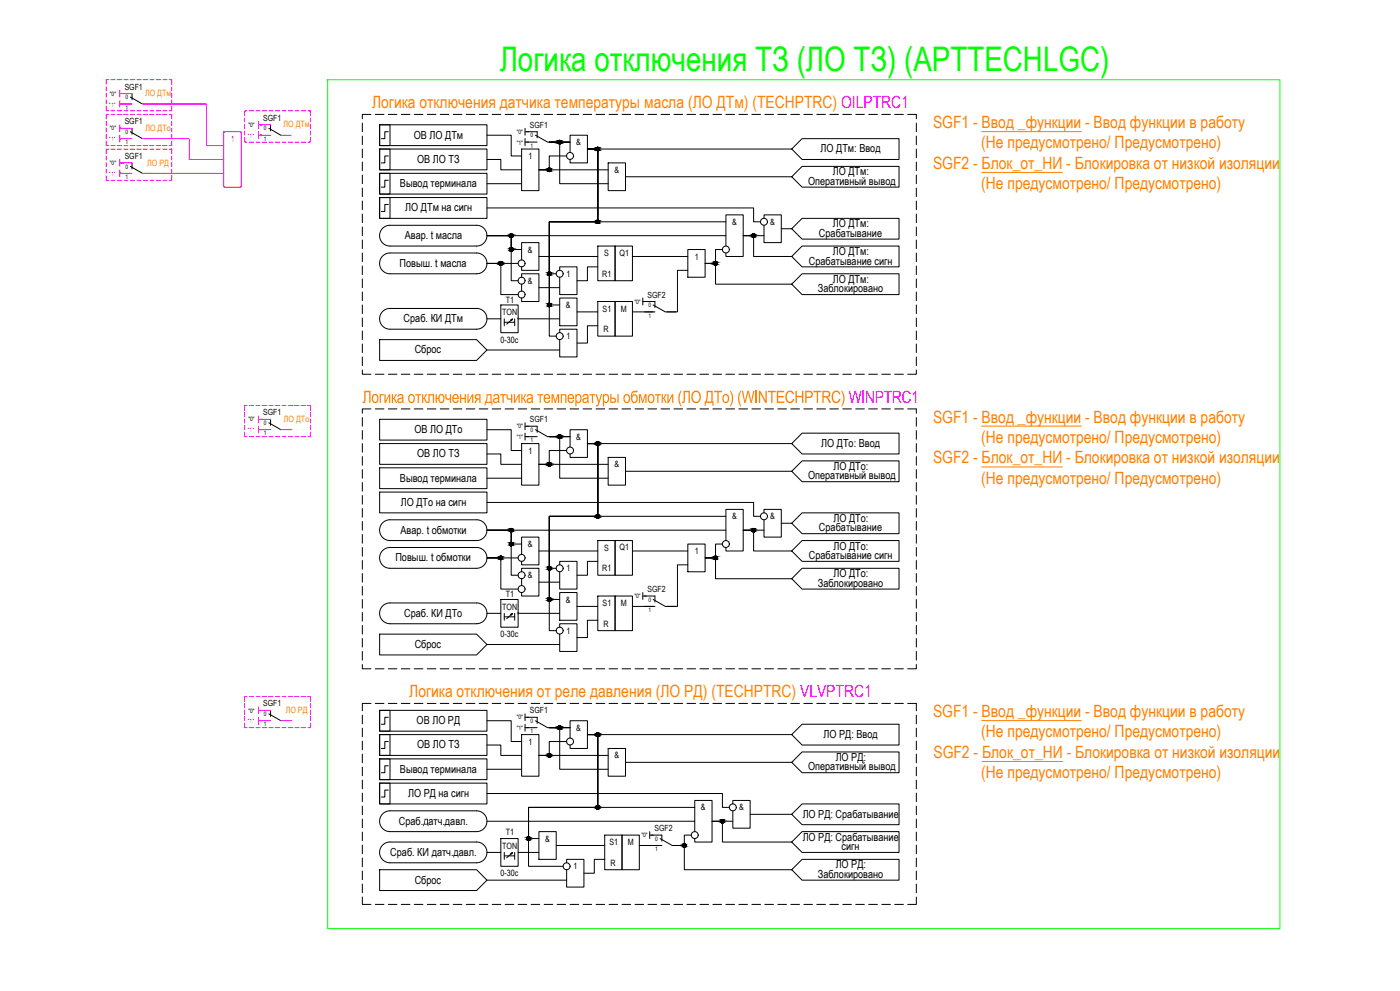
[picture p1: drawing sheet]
<svg xmlns="http://www.w3.org/2000/svg" width="1189mm" height="841mm" viewBox="0 0 1189 841" stroke-linecap="round" stroke-linejoin="round" font-family="sans-serif">
<defs><g id="words">
<text font-size="28.8" fill="#0f0" x="424" y="60">Логика отключения ТЗ (ЛО ТЗ) (APTTECHLGC)</text>
<g font-size="14.4" fill="#ff7f00">
<text x="316" y="92">Логика отключения датчика температуры масла (ЛО ДТм) (TECHPTRC) OILPTRC1</text>
<text x="792" y="109">SGF1 - Ввод _функции - Ввод функции в работу</text>
<text x="833" y="126">(Не предусмотрено/ Предусмотрено)</text>
<text x="792" y="143">SGF2 - Блок_от_НИ - Блокировка от низкой изоляции</text>
<text x="833" y="161">(Не предусмотрено/ Предусмотрено)</text>
<text x="308" y="342">Логика отключения датчика температуры обмотки</text>
<text x="575" y="342">(ЛО ДТо ) (WINTECHPTRC)</text>
<text x="792" y="359">SGF1 - Ввод _функции - Ввод функции в работу</text>
<text x="833" y="376">(Не предусмотрено/ Предусмотрено)</text>
<text x="792" y="393">SGF2 - Блок_от_НИ - Блокировка от низкой изоляции</text>
<text x="833" y="411">(Не предусмотрено/ Предусмотрено)</text>
<text x="348" y="592">Логика отключения от реле давления (ЛО РД) (TECHPTRC) VLVPTRC1</text>
<text x="792" y="609">SGF1 - Ввод _функции - Ввод функции в работу</text>
<text x="833" y="626">(Не предусмотрено/ Предусмотрено)</text>
<text x="793" y="643">SGF2 - Блок_от_НИ - Блокировка от низкой изоляции</text>
<text x="833" y="661">(Не предусмотрено/ Предусмотрено)</text>
</g>
<text font-size="14.4" fill="#f0f" x="721" y="342">WINPTRC1</text>
<g font-size="9.4">
<text x="351" y="118">ОВ ЛО ДТм</text>
<text x="697" y="129">ЛО ДТм: Ввод</text>
<text x="354" y="138">ОВ ЛО ТЗ</text>
<text x="707" y="149">ЛО ДТм:</text>
<text x="340" y="159">Вывод терминала</text>
<text x="686" y="157">Оперативный вывод</text>
<text x="344" y="179">ЛО ДТм на сигн</text>
<text x="707" y="193">ЛО ДТм:</text>
<text x="344" y="203">Авар. t масла</text>
<text x="695" y="201">Срабатывание</text>
<text x="707" y="217">ЛО ДТм:</text>
<text x="339" y="226">Повыш. t масла</text>
<text x="687" y="225">Срабатывание сигн</text>
<text x="707" y="240">ЛО ДТм:</text>
<text x="694" y="248">Заблокировано</text>
<text x="343" y="273">Сраб. КИ ДТм</text>
<text x="352" y="300">Сброс</text>
<text x="352" y="368">ОВ ЛО ДТо</text>
<text x="697" y="379">ЛО ДТо: Ввод</text>
<text x="354" y="388">ОВ ЛО ТЗ</text>
<text x="708" y="399">ЛО ДТо:</text>
<text x="686" y="407">Оперативный вывод</text>
<text x="340" y="409">Вывод терминала</text>
<text x="340" y="429">ЛО ДТо на сигн</text>
<text x="708" y="443">ЛО ДТо:</text>
<text x="340" y="453">Авар. t обмотки</text>
<text x="695" y="451">Срабатывание</text>
<text x="708" y="466">ЛО ДТо:</text>
<text x="336" y="476">Повыш. t обмотки</text>
<text x="687" y="475">Срабатывание сигн</text>
<text x="708" y="490">ЛО ДТо:</text>
<text x="694" y="498">Заблокировано</text>
<text x="343" y="523">Сраб. КИ ДТо</text>
<text x="352" y="550">Сброс</text>
<text x="354" y="615">ОВ ЛО РД</text>
<text x="699" y="626">ЛО РД: Ввод</text>
<text x="354" y="635">ОВ ЛО ТЗ</text>
<text x="710" y="646">ЛО РД:</text>
<text x="686" y="654">Оперативный вывод</text>
<text x="340" y="656">Вывод терминала</text>
<text x="347" y="676">ЛО РД на сигн</text>
<text x="682" y="694">ЛО РД: Срабатывание</text>
<text x="339" y="700">Сраб.</text>
<text x="360" y="700">д</text>
<text x="364" y="700">атч.давл.</text>
<text x="682" y="714">ЛО РД: Срабатывание</text>
<text x="715" y="721">сигн</text>
<text x="331" y="726">Сраб. КИ датч.давл.</text>
<text x="710" y="737">ЛО РД:</text>
<text x="352" y="750">Сброс</text>
<text x="694" y="745">Заблокировано</text>
</g>
<g font-size="7.4" fill="#ff7f00">
<text x="123" y="82">ЛО ДТм</text>
<text x="124" y="111">ЛО ДТо</text>
<text x="241" y="108">ЛО ДТм</text>
<text x="125" y="141">ЛО РД</text>
<text x="241" y="358">ЛО ДТо</text>
<text x="243" y="605">ЛО РД</text>
</g>
<text font-size="7.4" fill="#f0f" x="196" y="120">1</text>
<g font-size="7.4">
<text x="489" y="123">&amp;</text>
<text x="449" y="135">1</text>
<text x="522" y="147">&amp;</text>
<text x="622" y="191">&amp;</text>
<text x="654" y="191">&amp;</text>
<text x="448" y="214">&amp;</text>
<text x="513" y="217">S</text>
<text x="526" y="217">Q1</text>
<text x="590" y="220">1</text>
<text x="481" y="235">1</text>
<text x="511" y="235">R1</text>
<text x="448" y="241">&amp;</text>
<text x="430" y="257">T1</text>
<text x="481" y="261">&amp;</text>
<text x="426" y="267">TON</text>
<text x="512" y="264">S1</text>
<text x="527" y="264">М</text>
<text x="481" y="288">1</text>
<text x="513" y="282">R</text>
<text x="425" y="291">0-30с</text>
<text x="489" y="373">&amp;</text>
<text x="449" y="385">1</text>
<text x="522" y="397">&amp;</text>
<text x="622" y="441">&amp;</text>
<text x="654" y="441">&amp;</text>
<text x="448" y="464">&amp;</text>
<text x="513" y="467">S</text>
<text x="526" y="467">Q1</text>
<text x="590" y="470">1</text>
<text x="481" y="485">1</text>
<text x="511" y="485">R1</text>
<text x="448" y="491">&amp;</text>
<text x="430" y="507">T1</text>
<text x="481" y="511">&amp;</text>
<text x="512" y="514">S1</text>
<text x="527" y="514">М</text>
<text x="426" y="517">TON</text>
<text x="513" y="532">R</text>
<text x="481" y="538">1</text>
<text x="425" y="541">0-30с</text>
<text x="489" y="620">&amp;</text>
<text x="449" y="632">1</text>
<text x="522" y="644">&amp;</text>
<text x="595" y="688">&amp;</text>
<text x="628" y="688">&amp;</text>
<text x="430" y="708">T1</text>
<text x="463" y="714">&amp;</text>
<text x="518" y="717">S1</text>
<text x="533" y="717">М</text>
<text x="426" y="720">TON</text>
<text x="487" y="738">1</text>
<text x="518" y="735">R</text>
<text x="425" y="744">0-30с</text>
</g>
<g font-size="7.2">
<text x="106" y="76">SGF1</text>
<text x="106" y="106">SGF1</text>
<text x="224" y="103">SGF1</text>
<text x="450" y="108">SGF1</text>
<text x="106" y="135">SGF1</text>
<text x="550" y="253">SGF2</text>
<text x="224" y="353">SGF1</text>
<text x="450" y="358">SGF1</text>
<text x="550" y="503">SGF2</text>
<text x="224" y="600">SGF1</text>
<text x="450" y="605">SGF1</text>
<text x="556" y="705">SGF2</text>
</g>
<g font-size="5.1">
<text x="93" y="81">&quot;0&quot;</text>
<text x="107" y="84">0</text>
<text x="107" y="93">1</text>
<text x="211" y="108">&quot;0&quot;</text>
<text x="93" y="111">&quot;0&quot;</text>
<text x="107" y="114">0</text>
<text x="224" y="111">0</text>
<text x="439" y="114">&quot;0&quot;</text>
<text x="224" y="119">1</text>
<text x="451" y="117">0</text>
<text x="107" y="122">1</text>
<text x="439" y="123">&quot;1&quot;</text>
<text x="451" y="125">1</text>
<text x="93" y="140">&quot;0&quot;</text>
<text x="107" y="143">0</text>
<text x="107" y="152">1</text>
<text x="539" y="258">&quot;0&quot;</text>
<text x="551" y="261">0</text>
<text x="551" y="269">1</text>
<text x="211" y="358">&quot;0&quot;</text>
<text x="224" y="361">0</text>
<text x="439" y="364">&quot;0&quot;</text>
<text x="224" y="369">1</text>
<text x="451" y="367">0</text>
<text x="439" y="373">&quot;1&quot;</text>
<text x="451" y="375">1</text>
<text x="539" y="508">&quot;0&quot;</text>
<text x="551" y="511">0</text>
<text x="551" y="519">1</text>
<text x="211" y="605">&quot;0&quot;</text>
<text x="224" y="608">0</text>
<text x="439" y="611">&quot;0&quot;</text>
<text x="224" y="616">1</text>
<text x="451" y="614">0</text>
<text x="439" y="620">&quot;1&quot;</text>
<text x="451" y="622">1</text>
<text x="545" y="711">&quot;0&quot;</text>
<text x="556" y="714">0</text>
<text x="556" y="722">1</text>
</g>
<g font-size="5.1" fill="#f0f">
<text x="93" y="90">&quot;1&quot;</text>
<text x="93" y="120">&quot;1&quot;</text>
<text x="210" y="117">&quot;1&quot;</text>
<text x="93" y="149">&quot;1&quot;</text>
<text x="210" y="367">&quot;1&quot;</text>
<text x="210" y="614">&quot;1&quot;</text>
</g>
</g></defs>
<!-- layer: 0 -->
<g fill="none" stroke="#000" stroke-width=".85">
<path d="M315 97h-7v4M319 97h7M330 97h7M341 97h7M352 97h7M363 97h7M374 97h7M385 97h7M396 97h7M407 97h7M418 97h7M429 97h7"/>
<path d="M440 97h7M451 97h7M462 97h7M473 97h7M484 97h7M495 97h7M506 97h8M517 97h8M528 97h8M539 97h8M550 97h8M561 97h8"/>
<path d="M572 97h8M583 97h8M594 97h8M605 97h8M616 97h8M627 97h8M638 97h8M649 97h8M661 97h7M672 97h7M683 97h7M694 97h7"/>
<path d="M705 97h7M716 97h7M727 97h7M738 97h7M749 97h7M760 97h7M771 97h7v4M308 104v8M308 115v8M322 106h9v18h-9zM322 106h92v18h-92zM330 112h-3v6h-3"/>
<path d="M414 115h20v17h9M446 109v6M446 118v6M446 112h3M681 118h82v17h-82l-9-9zM778 104v8M778 115v8M308 126v8M308 138v7M322 126h9v18h-9zM322 126h92v18h-92zM330 132h-3v6h-3"/>
<path d="M414 135h11v9h18M443 126h15v36h-15zM446 121h3M466 121h9v35h41M481 132h-15v12h-8h58M484 129v-14h15v23h-15v-3M484 121h-18h18M499 126h173M516 138h15v24h-15zM778 126v8M778 138v7M308 149v7"/>
<path d="M308 160v7M322 147h9v18h-9zM322 147h92v18h-92zM330 153h-3v6h-3M414 156h29M531 150h141M681 141h82v18h-82l-9-9zM778 149v7M778 160v7M308 171v7M322 168h9v17h-9zM322 168h92v17h-92z"/>
<path d="M330 174h-3v5h-3M414 176h226v12h6M778 171v7M308 182v7M308 193v7M331 191a9 9 0 0 0-9 9 9 9 0 0 0 9 9h74a9 9 0 0 0 9-9 9 9 0 0 0-9-9M331 191h74M616 188h-108v-62h-9h9v62h-42v44h6M649 185v-3h14v24h-14v-15M663 194h9M681 185h82v18h-82l-9-9zM778 182v7"/>
<path d="M778 193v7M308 204v7M308 215v7M325 217l3-2h3h74a9 9 0 0 1 9 9 9 9 0 0 1-9 8h-74a9 9 0 0 1-8-5 9 9 0 0 1 2-10zM414 200h202M443 212h-9v-12h-20h20v38h6M458 218h50M508 209h14v29h-14zM522 209h15v29h-15zM537 218h47M584 212h15v23h-15zM613 212h-5v12h-9h9v17h64"/>
<path d="M616 209v-27h15v36h-15v-3M649 200h-18h9v18h32M681 209h82v17h-82l-9-8zM778 204v7M778 215v7M308 226v7M308 237v7M440 224h-26h11v26h15M443 221v-15h15v23h-15v-3M443 235v-3h15v24h-15v-3M475 229v-3h15v24h-15v-15M508 226h-9v12h-9"/>
<path d="M584 229h-9v36h-9M681 232h82v18h-82l-9-9zM778 226v7M778 237v7M308 248v7M308 259v7M425 259h15v23h-15zM443 241v6M458 244h17M475 253h15v23h-15zM475 259h-9v-71h42v-62h-9h9v62h-42v97h6M508 256h14v29h-14z"/>
<path d="M522 256h15v29h-15zM546 253v6M546 256h3M778 248v7M778 259v7M308 270v7M325 264l3-2h2h75a9 9 0 0 1 9 9 9 9 0 0 1-9 8h-74a9 9 0 0 1-8-5 9 9 0 0 1 2-10zM414 271h11M428 271v5M428 274h9M434 271h1l-5 4M435 271l-1 1"/>
<path d="M437 271v5M440 271h.1M440 271h35M490 265h18M508 276h-9v15h-9M537 265h18M778 270v7M308 281v7M308 292v7M414 297h61M475 282v-3h15v24h-15v-15M778 281v7"/>
<path d="M778 292v7M308 314v4h7M308 303v7M319 318h7M330 318h7M341 318h7M352 318h7M363 318h7M374 318h7M385 318h7M396 318h7M407 318h7"/>
<path d="M418 318h7M429 318h7M440 318h7M451 318h7M462 318h7M473 318h7M484 318h7M495 318h7M506 318h8M517 318h8M528 318h8M539 318h8"/>
<path d="M550 318h8M561 318h8M572 318h8M583 318h8M594 318h8M605 318h8M616 318h8M627 318h8M638 318h8M649 318h8M661 318h7M672 318h7"/>
<path d="M683 318h7M694 318h7M705 318h7M716 318h7M727 318h7M738 318h7M749 318h7M760 318h7M778 314v4h-7M778 303v7M308 354v8M315 347h-7v4"/>
<path d="M539 347h8M550 347h8M561 347h8M705 347h7M716 347h7M771 347h7v4M778 354v8M308 365v8M308 376v8M778 365v8M778 376v8M308 387v8"/>
<path d="M308 399v7M778 387v8M778 399v7M308 410v7M778 410v7M308 421v7M308 432v7M778 421v7M778 432v7M308 443v7M308 454v7M778 443v7"/>
<path d="M778 454v7M308 465v7M308 476v7M778 465v7M778 476v7M308 487v7M308 498v7M778 487v7M778 498v7M308 509v7M308 520v7M778 509v7"/>
<path d="M778 520v7M308 531v7M778 531v7M308 542v7M308 553v7M778 542v7M778 553v7M308 564v4h7M319 568h7M330 568h7M341 568h7M352 568h7"/>
<path d="M363 568h7M374 568h7M385 568h7M396 568h7M407 568h7M418 568h7M429 568h7M440 568h7M451 568h7M462 568h7M473 568h7M484 568h7"/>
<path d="M495 568h7M506 568h8M517 568h8M528 568h8M539 568h8M550 568h8M561 568h8M572 568h8M583 568h8M594 568h8M605 568h8M616 568h8"/>
<path d="M627 568h8M638 568h8M649 568h8M661 568h7M672 568h7M683 568h7M694 568h7M705 568h7M716 568h7M727 568h7M738 568h7M749 568h7"/>
<path d="M760 568h7M778 564v4h-7M315 597h-7v6M319 597h7M330 597h7M341 597h7M352 597h7M363 597h7M374 597h7M385 597h7M396 597h7M407 597h7"/>
<path d="M418 597h7M429 597h7M440 597h7M451 597h7M462 597h7M473 597h7M484 597h7M495 597h7M506 597h8M517 597h8M528 597h8M539 597h8"/>
<path d="M550 597h8M561 597h8M572 597h8M583 597h8M594 597h8M605 597h8M616 597h8M627 597h8M638 597h8M649 597h8M661 597h7M672 597h7"/>
<path d="M683 597h7M694 597h7M705 597h7M716 597h7M727 597h7M738 597h7M749 597h7M760 597h7M771 597h7v6M308 607v7M308 618v7M322 603h9v18h-9z"/>
<path d="M322 603h92v18h-92zM330 609h-3v6h-3M414 612h20v17h9M446 606v6M446 615v6M446 609h3M446 618h3M466 618h9v35h41M484 618h-18h18M681 615h82v17h-82l-9-9zM778 607v7M778 618v7"/>
<path d="M308 629v7M308 640v7M322 623h9v18h-9zM322 623h92v18h-92zM330 629h-3v6h-3M414 632h11v9h18M443 623h15v36h-15zM481 629h-15v12h-8h58M484 626v-14h15v23h-15v-3M516 635h15v24h-15zM672 623h-173h9v62h-59v50h29M681 638h82v18h-82l-9-9z"/>
<path d="M778 629v7M778 640v7M308 651v7M322 644h9v18h-9zM322 644h92v18h-92zM330 650h-3v6h-3M414 653h29M531 647h141M778 651v7M308 662v7M308 673v7M322 665h9v17h-9z"/>
<path d="M322 665h92v17h-92zM330 671h-3v5h-3M414 673h199v12h6M778 662v7M778 673v7M308 684v7M308 695v7M325 691l3-2 3-1h74a9 9 0 0 1 9 9 9 9 0 0 1-9 9h-74a9 9 0 0 1-8-6 9 9 0 0 1 2-9zM414 697h176M590 685h-82v-62h-9h9v62h-59v27h9M622 682v-3h15v24h-15v-15M622 697h-17h8v18h59"/>
<path d="M637 691h35M681 682h82v18h-82l-9-9zM778 684v7M778 695v7M308 706v8M308 717v8M325 717l3-2h2h75a9 9 0 0 1 9 8 9 9 0 0 1-9 9h-74a9 9 0 0 1-8-5 9 9 0 0 1 2-10zM425 712h15v23h-15zM458 706h14v23h-14zM472 718h42M514 709h14v29h-14zM528 709h15v29h-15z"/>
<path d="M543 718h18M552 706v6M552 709h3M587 709h-6v9h-9h9v20h91M590 706v-27h15v36h-15v-3M681 706h82v17h-82l-9-8zM778 706v8M778 717v8M308 728v8M308 739v8M414 723h11M428 723v6"/>
<path d="M428 726h9M434 724h1l-5 4M435 724l-1 1M437 723v6M440 723h18M481 732v-3h15v24h-15v-15M514 729h-9v12h-9M672 738l9-9h82v18h-82zM778 728v8M778 739v8M308 750v8M414 747h67"/>
<path d="M778 750v8M308 761v7h7M319 768h7M330 768h7M341 768h7M352 768h7M363 768h7M374 768h7M385 768h7M396 768h7M407 768h7M418 768h7"/>
<path d="M429 768h7M440 768h7M451 768h7M462 768h7M473 768h7M484 768h7M495 768h7M506 768h8M517 768h8M528 768h8M539 768h8M550 768h8"/>
<path d="M561 768h8M572 768h8M583 768h8M594 768h8M605 768h8M616 768h8M627 768h8M638 768h8M649 768h8M661 768h7M672 768h7M683 768h7"/>
<path d="M694 768h7M705 768h7M716 768h7M727 768h7M738 768h7M749 768h7M760 768h7M778 761v7h-7"/>
<circle cx="475" cy="121" r="1.5"/>
<circle cx="484" cy="132" r="2.9"/>
<circle cx="508" cy="126" r="1.5"/>
<circle cx="466" cy="144" r="1.5"/>
<circle cx="434" cy="200" r="1.5"/>
<circle cx="508" cy="188" r="1.5"/>
<circle cx="640" cy="200" r="1.5"/>
<circle cx="649" cy="188" r="2.9"/>
<circle cx="434" cy="212" r="1.5"/>
<circle cx="616" cy="212" r="2.9"/>
<circle cx="425" cy="224" r="1.5"/>
<circle cx="443" cy="238" r="2.9"/>
<circle cx="443" cy="224" r="2.9"/>
<circle cx="466" cy="232" r="1.5"/>
<circle cx="475" cy="232" r="2.9"/>
<circle cx="608" cy="224" r="1.5"/>
<circle cx="443" cy="250" r="2.9"/>
<circle cx="466" cy="259" r="1.5"/>
<circle cx="475" cy="285" r="2.9"/>
<circle cx="475" cy="618" r="1.5"/>
<circle cx="484" cy="629" r="2.9"/>
<circle cx="508" cy="623" r="1.5"/>
<circle cx="466" cy="641" r="1.5"/>
<circle cx="508" cy="685" r="1.5"/>
<circle cx="613" cy="697" r="1.5"/>
<circle cx="622" cy="685" r="2.9"/>
<circle cx="449" cy="712" r="1.5"/>
<circle cx="581" cy="718" r="1.5"/>
<circle cx="590" cy="709" r="2.9"/>
<circle cx="481" cy="735" r="2.9"/>
</g>
<g fill="#000" stroke="#000" stroke-width=".85">
<path d="M475 122h1zM507 128h1zM466 146h1zM507 190h1zM639 199h1zM434 201h1zM434 213h1zM425 225h1zM466 234h1zM607 225h1zM466 260h1zM475 619h1z"/>
<path d="M507 625h1zM466 643h1zM507 687h1zM613 698h1zM448 713h1zM448 710h1zM581 719h1z"/>
<path d="M475 119h1zM475 119h1z"/>
<path d="M475 119h1zM475 119h1z"/>
<path d="M475 119h1zM475 119h1z"/>
<path d="M475 119h1zM475 119h1z"/>
<path d="M475 119h1zM475 119h1z"/>
<path d="M474 119h2zM474 119h2z"/>
<path d="M474 119l2 1zM474 119l2 1z"/>
<path d="M474 120h2zM474 120h2z"/>
<path d="M474 120h3zM474 120h3z"/>
<path d="M474 120h3zM474 120h3z"/>
<path d="M474 120h3zM474 120h3z"/>
<path d="M475 122h1zM475 122h1z"/>
<path d="M475 122h1zM475 122h1z"/>
<path d="M475 122h1zM475 122h1z"/>
<path d="M474 122h2zM474 122h2z"/>
<path d="M474 122h2zM474 122h2z"/>
<path d="M474 122h2zM474 122h2z"/>
<path d="M474 122h2zM474 122h2z"/>
<path d="M474 121h3zM474 121l2 1z"/>
<path d="M474 121h3zM474 121h3z"/>
<path d="M474 120h3zM474 120h3z"/>
<path d="M474 121h3zM474 121h3z"/>
<path d="M474 120h3zM474 120h3z"/>
<path d="M474 121h3zM474 121h3z"/>
<path d="M474 120h3zM474 120h3z"/>
<path d="M474 120l3 1zM474 120l3 1z"/>
<path d="M474 121h3zM474 121h3z"/>
<path d="M474 121h3zM474 121h3z"/>
<path d="M474 121h3zM474 121h3z"/>
<path d="M507 125h1zM507 125h1z"/>
<path d="M507 125h1zM507 125h1z"/>
<path d="M507 125h1zM507 125h1z"/>
<path d="M507 128h1zM507 128h1z"/>
<path d="M507 125h1zM507 125h1z"/>
<path d="M507 128h1zM507 128h1z"/>
<path d="M507 125h1zM507 125h1z"/>
<path d="M507 128h1zM507 128h1z"/>
<path d="M507 125h2zM507 125h2z"/>
<path d="M507 128h1zM507 128h1z"/>
<path d="M507 125h2zM507 125h2z"/>
<path d="M507 128h2zM507 128h1z"/>
<path d="M507 125l2 1zM507 125l2 1z"/>
<path d="M507 127h2zM507 127l2 1z"/>
<path d="M506 126h3zM506 126h3z"/>
<path d="M506 127h3zM506 127h3z"/>
<path d="M506 126h3zM506 126h3z"/>
<path d="M506 127h3zM506 127h3z"/>
<path d="M506 126h3zM506 126h3z"/>
<path d="M506 127h3zM506 127h3z"/>
<path d="M506 126h3zM506 126h3z"/>
<path d="M506 127h3zM506 127h3z"/>
<path d="M506 126h3zM506 126h3z"/>
<path d="M506 127h3zM506 127h3z"/>
<path d="M506 126h3zM506 126h3z"/>
<path d="M506 126h3zM506 126h3z"/>
<path d="M506 127h3zM506 127h3z"/>
<path d="M506 127h3zM506 127h3z"/>
<path d="M506 126h3zM506 126l3 1z"/>
<path d="M466 143h1zM466 143h1z"/>
<path d="M466 143h1zM466 143h1z"/>
<path d="M466 143h1zM466 143h1z"/>
<path d="M466 146h1zM466 146h1z"/>
<path d="M466 143h1zM466 143h1z"/>
<path d="M466 145h1zM466 145l1 1z"/>
<path d="M466 143h1zM466 143h1z"/>
<path d="M466 145h1zM466 145h1z"/>
<path d="M466 143h1zM466 143h1z"/>
<path d="M466 145h1zM466 145h1z"/>
<path d="M466 143h2zM466 143h2z"/>
<path d="M466 145h1zM466 145h1z"/>
<path d="M465 143h3zM465 143h3z"/>
<path d="M465 145h3zM465 145h2z"/>
<path d="M465 143h3zM465 143h3z"/>
<path d="M465 145h3zM465 145h3z"/>
<path d="M465 143h3zM465 143h3z"/>
<path d="M465 145h3zM465 145h3z"/>
<path d="M465 143l3 1zM465 143l3 1z"/>
<path d="M465 145h3zM465 145h3z"/>
<path d="M465 144h3zM465 144h3z"/>
<path d="M465 145h3zM465 145h3z"/>
<path d="M465 144h3zM465 144h3z"/>
<path d="M465 145h3zM465 145h3z"/>
<path d="M465 144h3zM465 144h3z"/>
<path d="M465 144h3zM465 144h3z"/>
<path d="M465 144h3zM465 144h3z"/>
<path d="M465 144h3zM465 144h3z"/>
<path d="M465 144h3zM465 144l3 1z"/>
<path d="M434 199h1zM434 199h1z"/>
<path d="M434 199h1zM434 199h1z"/>
<path d="M434 199h1zM433 199h2z"/>
<path d="M433 199h2zM433 199h2z"/>
<path d="M433 199h2zM433 199h2z"/>
<path d="M433 199h2zM433 199h2z"/>
<path d="M433 199h2zM433 199h2z"/>
<path d="M433 199h2zM433 199h2z"/>
<path d="M433 199h2zM433 199h2z"/>
<path d="M433 199h2zM433 199h2z"/>
<path d="M433 199l3 1zM433 199l3 1z"/>
<path d="M433 200h3zM433 200h3z"/>
<path d="M433 200h3zM433 200h3z"/>
<path d="M433 200h3zM433 200h3z"/>
<path d="M507 187h1zM507 187h1z"/>
<path d="M507 187h1zM507 187h1z"/>
<path d="M507 187h1zM507 187h1z"/>
<path d="M507 190h1zM507 190h1z"/>
<path d="M507 187h1zM507 187h1z"/>
<path d="M507 190h1zM507 190h1z"/>
<path d="M507 187h1zM507 187h1z"/>
<path d="M507 190h1zM507 190h1z"/>
<path d="M507 187h2zM507 187h2z"/>
<path d="M507 189h1zM507 189l1 1z"/>
<path d="M507 187h2zM507 187h2z"/>
<path d="M507 189h2zM507 189h1z"/>
<path d="M507 187h2zM507 187h2z"/>
<path d="M507 189h2zM507 189h2z"/>
<path d="M506 187h3zM506 187h3z"/>
<path d="M506 189h3zM506 189h3z"/>
<path d="M506 187l3 1zM506 187l3 1z"/>
<path d="M506 189h3zM506 189h3z"/>
<path d="M506 188h3zM506 188h3z"/>
<path d="M506 189h3zM506 189h3z"/>
<path d="M506 188h3zM506 188h3z"/>
<path d="M506 189h3zM506 189h3z"/>
<path d="M506 188h3zM506 188h3z"/>
<path d="M506 189h3zM506 189h3z"/>
<path d="M506 188h3zM506 188h3z"/>
<path d="M506 188h3zM506 188h3z"/>
<path d="M506 188l3 1zM506 188l3 1z"/>
<path d="M506 189h3zM506 189h3z"/>
<path d="M506 188h3zM506 188h3z"/>
<path d="M639 199h2zM639 199h2z"/>
<path d="M639 199h2zM639 199h2z"/>
<path d="M639 199h2zM639 199h2z"/>
<path d="M639 199h2zM639 199h2z"/>
<path d="M639 199h2zM639 199h2z"/>
<path d="M639 199h2zM639 199h2z"/>
<path d="M639 199h2zM639 199h2z"/>
<path d="M639 199h2zM639 199h2z"/>
<path d="M639 199h2zM639 199h2z"/>
<path d="M639 199l2 1zM639 199l2 1z"/>
<path d="M639 200h2zM639 200h2z"/>
<path d="M639 200h2zM639 200h2z"/>
<path d="M638 200h3zM638 200h3z"/>
<path d="M434 210h1zM434 210h1z"/>
<path d="M434 210h1zM434 210h1z"/>
<path d="M434 201h1zM434 201h1z"/>
<path d="M434 210l1 1zM433 211h2z"/>
<path d="M434 213h1zM434 213h1z"/>
<path d="M433 201h2zM433 201h2z"/>
<path d="M433 211h2zM433 211h2z"/>
<path d="M433 213h2zM433 213h2z"/>
<path d="M433 201h2zM433 201h2z"/>
<path d="M433 211h2zM433 211h2z"/>
<path d="M433 213h2zM433 213h2z"/>
<path d="M433 201h2zM433 201h2z"/>
<path d="M433 211h2zM433 211h2z"/>
<path d="M433 213h2zM433 213h2z"/>
<path d="M433 201h2zM433 201h2z"/>
<path d="M433 211h2zM433 211h2z"/>
<path d="M433 213h2zM433 213h2z"/>
<path d="M433 201h2zM433 201h2z"/>
<path d="M433 211h2zM433 211h2z"/>
<path d="M433 213h2zM433 213h2z"/>
<path d="M433 201h2zM433 201h2z"/>
<path d="M433 211h2zM433 211h2z"/>
<path d="M433 213h2zM433 213h2z"/>
<path d="M433 201h2zM433 201h2z"/>
<path d="M433 211h2zM433 211h2z"/>
<path d="M433 212h2zM433 212l2 1z"/>
<path d="M433 201h2zM433 201h2z"/>
<path d="M433 211h3zM433 211h3z"/>
<path d="M433 212h2zM433 212h2z"/>
<path d="M433 200h3zM433 200h3z"/>
<path d="M433 200h3zM433 200l2 1z"/>
<path d="M433 211h3zM433 211h3z"/>
<path d="M433 211l3 1zM433 211l3 1z"/>
<path d="M433 212h3zM433 212h3z"/>
<path d="M433 212h3zM433 212h2z"/>
<path d="M433 200h3zM433 200h3z"/>
<path d="M433 200h3zM433 200h3z"/>
<path d="M433 212h3zM433 212h3z"/>
<path d="M433 212h3zM433 212h3z"/>
<path d="M433 212h3zM433 212h3z"/>
<path d="M639 201h1zM639 201h1z"/>
<path d="M639 201h2zM639 201h1z"/>
<path d="M639 201h2zM639 201h2z"/>
<path d="M639 201h2zM639 201h2z"/>
<path d="M639 201h2zM639 201h2z"/>
<path d="M639 201h2zM639 201h2z"/>
<path d="M639 201h2zM639 201h2z"/>
<path d="M639 201h2zM639 201h2z"/>
<path d="M639 201h2zM639 201h2z"/>
<path d="M639 201h2zM639 201h2z"/>
<path d="M639 200h2zM639 200l2 1z"/>
<path d="M638 200h3zM638 200h3z"/>
<path d="M638 200h3zM638 200h3z"/>
<path d="M639 200h2zM639 200h2z"/>
<path d="M425 222h1zM425 222h1z"/>
<path d="M425 222h1zM425 222h1z"/>
<path d="M425 222h1zM425 222h1z"/>
<path d="M425 225h1zM425 225h1z"/>
<path d="M425 222h1zM425 222h1z"/>
<path d="M425 225h1zM425 225h1z"/>
<path d="M425 222h1zM424 222h2z"/>
<path d="M425 225h1zM425 225h1z"/>
<path d="M424 222h2zM424 222h2z"/>
<path d="M424 225h2zM424 225h2z"/>
<path d="M424 222l2 1zM424 222l2 1z"/>
<path d="M424 225h2zM424 225h2z"/>
<path d="M424 223h2zM424 223h2z"/>
<path d="M424 225h2zM424 225h2z"/>
<path d="M424 223h3zM424 223h3z"/>
<path d="M424 224h2zM424 224l2 1z"/>
<path d="M424 223h3zM424 223h3z"/>
<path d="M424 224h3zM424 224h2z"/>
<path d="M424 223h3zM424 223h3z"/>
<path d="M424 224h3zM424 224h3z"/>
<path d="M424 223h3zM424 223h3z"/>
<path d="M424 224h3zM424 224h3z"/>
<path d="M424 223h3zM424 223h3z"/>
<path d="M424 224h3zM424 224h3z"/>
<path d="M424 223h3zM424 223h3z"/>
<path d="M424 223l3 1zM424 223l3 1z"/>
<path d="M424 224h3zM424 224h3z"/>
<path d="M424 224h3zM424 224h3z"/>
<path d="M424 224h3zM424 224h3z"/>
<path d="M466 231h1zM466 231h1z"/>
<path d="M466 231h1zM466 231h1z"/>
<path d="M466 231h1zM466 231h1z"/>
<path d="M466 234h1zM466 234h1z"/>
<path d="M466 231h1zM466 231h1z"/>
<path d="M466 234h1zM466 234h1z"/>
<path d="M466 231h1zM466 231h1z"/>
<path d="M466 234h1zM466 234h1z"/>
<path d="M466 231h1zM466 231h1z"/>
<path d="M466 234h1zM466 234h1z"/>
<path d="M466 231h2zM466 231h2z"/>
<path d="M466 233h1zM466 233l1 1z"/>
<path d="M465 231h3zM465 231h3z"/>
<path d="M465 233h3zM465 233h2z"/>
<path d="M465 231l3 1zM465 231l3 1z"/>
<path d="M465 233h3zM465 233h3z"/>
<path d="M465 232h3zM465 232h3z"/>
<path d="M465 233h3zM465 233h3z"/>
<path d="M465 232h3zM465 232h3z"/>
<path d="M465 233h3zM465 233h3z"/>
<path d="M465 232h3zM465 232h3z"/>
<path d="M465 233h3zM465 233h3z"/>
<path d="M465 232h3zM465 232h3z"/>
<path d="M465 233h3zM465 233h3z"/>
<path d="M465 232h3zM465 232h3z"/>
<path d="M465 232h3zM465 232h3z"/>
<path d="M465 232h3zM465 232h3z"/>
<path d="M465 232l3 1zM465 232l3 1z"/>
<path d="M465 233h3zM465 233h3z"/>
<path d="M607 222h1zM607 222h1z"/>
<path d="M607 222h1zM607 222h1z"/>
<path d="M607 222h1zM607 222h1z"/>
<path d="M607 225h1zM607 225h1z"/>
<path d="M607 222h1zM607 222h1z"/>
<path d="M607 225h1zM607 225h1z"/>
<path d="M607 222h1zM607 222h1z"/>
<path d="M607 225h1zM607 225h1z"/>
<path d="M607 222h2zM607 222h2z"/>
<path d="M607 225h1zM607 225h1z"/>
<path d="M607 222l2 1zM607 222l2 1z"/>
<path d="M607 225h2zM607 225h1z"/>
<path d="M607 223h2zM606 223h3z"/>
<path d="M607 225h2zM607 225h2z"/>
<path d="M606 223h3zM606 223h3z"/>
<path d="M606 224h3zM606 224l3 1z"/>
<path d="M606 223h3zM606 223h3z"/>
<path d="M606 224h3zM606 224h3z"/>
<path d="M606 223h3zM606 223h3z"/>
<path d="M606 224h3zM606 224h3z"/>
<path d="M606 223h3zM606 223h3z"/>
<path d="M606 224h3zM606 224h3z"/>
<path d="M606 223h3zM606 223h3z"/>
<path d="M606 224h3zM606 224h3z"/>
<path d="M606 223h3zM606 223h3z"/>
<path d="M606 223l3 1zM606 223l3 1z"/>
<path d="M606 224h3zM606 224h3z"/>
<path d="M606 224h3zM606 224h3z"/>
<path d="M606 224h3zM606 224h3z"/>
<path d="M466 257h1zM466 257h1z"/>
<path d="M466 257h1zM466 257h1z"/>
<path d="M466 257h1zM466 257h1z"/>
<path d="M466 257l1 1zM466 258h1z"/>
<path d="M466 258h1zM466 258h1z"/>
<path d="M466 258h1zM466 258h1z"/>
<path d="M466 260h1zM466 260h1z"/>
<path d="M466 258h2zM466 258h2z"/>
<path d="M466 260h1zM466 260h1z"/>
<path d="M465 258h3zM465 258h3z"/>
<path d="M465 260h3zM465 260h2z"/>
<path d="M465 258h3zM465 258h3z"/>
<path d="M465 260h3zM465 260h3z"/>
<path d="M465 258h3zM465 258h3z"/>
<path d="M465 260h3zM465 260h3z"/>
<path d="M465 258h3zM465 258h3z"/>
<path d="M465 259h3zM465 259l3 1z"/>
<path d="M465 258h3zM465 258h3z"/>
<path d="M465 259h3zM465 259h3z"/>
<path d="M465 258l3 1zM465 258l3 1z"/>
<path d="M465 259h3zM465 259h3z"/>
<path d="M465 259h3zM465 259h3z"/>
<path d="M465 259h3zM465 259h3z"/>
<path d="M465 259h3zM465 259h3z"/>
<path d="M465 259h3zM465 259h3z"/>
<path d="M465 259h3zM465 259h3z"/>
<path d="M466 260h1zM466 260h1z"/>
<path d="M466 260h1zM466 260h1z"/>
<path d="M466 260h1zM466 260h1z"/>
<path d="M475 616h1zM475 616h1z"/>
<path d="M475 616h1zM475 616h1z"/>
<path d="M475 616h1zM475 616h1z"/>
<path d="M475 619h1zM475 619h1z"/>
<path d="M475 616h1zM475 616h1z"/>
<path d="M475 619h1zM475 619h1z"/>
<path d="M475 616h1zM475 616h1z"/>
<path d="M475 619h1zM475 619h1z"/>
<path d="M474 616h2zM474 616h2z"/>
<path d="M474 619h2zM474 619h2z"/>
<path d="M474 616l2 1zM474 616l2 1z"/>
<path d="M474 619h2zM474 619h2z"/>
<path d="M474 617h2zM474 617h2z"/>
<path d="M474 619h2zM474 619h2z"/>
<path d="M474 617h3zM474 617h3z"/>
<path d="M474 618h2zM474 618l2 1z"/>
<path d="M474 617h3zM474 617h3z"/>
<path d="M474 618h3zM474 618h2z"/>
<path d="M474 617h3zM474 617h3z"/>
<path d="M474 618h3zM474 618h3z"/>
<path d="M474 617h3zM474 617h3z"/>
<path d="M474 618h3zM474 618h3z"/>
<path d="M474 617h3zM474 617h3z"/>
<path d="M474 618h3zM474 618h3z"/>
<path d="M474 617h3zM474 617h3z"/>
<path d="M474 617l3 1zM474 617l3 1z"/>
<path d="M474 618h3zM474 618h3z"/>
<path d="M474 618h3zM474 618h3z"/>
<path d="M474 618h3zM474 618h3z"/>
<path d="M466 640h1zM466 640h1z"/>
<path d="M466 640h1zM466 640h1z"/>
<path d="M466 640h1zM466 640h1z"/>
<path d="M466 640h1zM466 640h1z"/>
<path d="M466 640h1zM466 640h1z"/>
<path d="M466 640h1zM466 640h1z"/>
<path d="M466 640h2zM466 640h2z"/>
<path d="M507 622h1zM507 622h1z"/>
<path d="M507 622h1zM507 622h1z"/>
<path d="M507 622h1zM507 622h1z"/>
<path d="M507 625h1zM507 625h1z"/>
<path d="M507 622h1zM507 622h1z"/>
<path d="M507 625h1zM507 625h1z"/>
<path d="M507 622h1zM507 622h1z"/>
<path d="M507 625h1zM507 625h1z"/>
<path d="M507 622h2zM507 622h2z"/>
<path d="M507 625h1zM507 625h1z"/>
<path d="M507 622h2zM507 622h2z"/>
<path d="M507 625h2zM507 625h1z"/>
<path d="M507 622l2 1zM507 622l2 1z"/>
<path d="M507 624h2zM507 624l2 1z"/>
<path d="M506 623h3zM506 623h3z"/>
<path d="M506 624h3zM506 624h3z"/>
<path d="M506 623h3zM506 623h3z"/>
<path d="M506 624h3zM506 624h3z"/>
<path d="M506 623h3zM506 623h3z"/>
<path d="M506 624h3zM506 624h3z"/>
<path d="M506 623h3zM506 623h3z"/>
<path d="M506 624h3zM506 624h3z"/>
<path d="M506 623h3zM506 623h3z"/>
<path d="M506 624h3zM506 624h3z"/>
<path d="M506 623h3zM506 623h3z"/>
<path d="M506 623h3zM506 623h3z"/>
<path d="M506 624h3zM506 624h3z"/>
<path d="M506 624h3zM506 624h3z"/>
<path d="M506 623h3zM506 623l3 1z"/>
<path d="M466 642h1zM466 642l1 1z"/>
<path d="M466 642h1zM466 642h1z"/>
<path d="M466 642h1zM466 642h1z"/>
<path d="M466 642h1zM466 642h1z"/>
<path d="M466 642h1zM466 642h1z"/>
<path d="M465 640h3zM465 640h3z"/>
<path d="M465 642h3zM465 642h2z"/>
<path d="M465 640h3zM465 640h3z"/>
<path d="M465 642h3zM465 642h3z"/>
<path d="M465 640h3zM465 640h3z"/>
<path d="M465 642h3zM465 642h3z"/>
<path d="M465 640l3 1zM465 640l3 1z"/>
<path d="M465 642h3zM465 642h3z"/>
<path d="M465 641h3zM465 641h3z"/>
<path d="M465 642h3zM465 642h3z"/>
<path d="M465 641h3zM465 641h3z"/>
<path d="M465 642h3zM465 642h3z"/>
<path d="M465 641h3zM465 641h3z"/>
<path d="M465 641h3zM465 641h3z"/>
<path d="M465 641h3zM465 641h3z"/>
<path d="M465 641h3zM465 641h3z"/>
<path d="M465 641h3zM465 641l3 1z"/>
<path d="M507 684h1zM507 684h1z"/>
<path d="M507 684h1zM507 684h1z"/>
<path d="M507 684h1zM507 684h1z"/>
<path d="M507 687h1zM507 687h1z"/>
<path d="M507 684h1zM507 684h1z"/>
<path d="M507 687h1zM507 687h1z"/>
<path d="M507 684h1zM507 684h1z"/>
<path d="M507 686h1zM507 686l1 1z"/>
<path d="M507 684h2zM507 684h2z"/>
<path d="M507 686h1zM507 686h1z"/>
<path d="M507 684h2zM507 684h2z"/>
<path d="M507 686h2zM507 686h1z"/>
<path d="M507 684h2zM507 684h2z"/>
<path d="M507 686h2zM507 686h2z"/>
<path d="M506 684h3zM506 684h3z"/>
<path d="M506 686h3zM506 686h3z"/>
<path d="M506 684l3 1zM506 684l3 1z"/>
<path d="M506 686h3zM506 686h3z"/>
<path d="M506 685h3zM506 685h3z"/>
<path d="M506 686h3zM506 686h3z"/>
<path d="M506 685h3zM506 685h3z"/>
<path d="M506 686h3zM506 686h3z"/>
<path d="M506 685h3zM506 685h3z"/>
<path d="M506 686h3zM506 686h3z"/>
<path d="M506 685h3zM506 685h3z"/>
<path d="M506 685h3zM506 685h3z"/>
<path d="M506 685h3zM506 685h3z"/>
<path d="M506 685h3zM506 685l3 1z"/>
<path d="M506 685h3zM506 685h3z"/>
<path d="M613 696h1zM613 696h1z"/>
<path d="M613 696h1zM613 696h1z"/>
<path d="M613 696h1zM613 696h1z"/>
<path d="M613 698h1zM613 698h1z"/>
<path d="M613 696h1zM613 696h1z"/>
<path d="M613 698h1zM613 698h1z"/>
<path d="M613 696h1zM613 696h1z"/>
<path d="M613 698h1zM613 698h1z"/>
<path d="M613 696h1zM613 696h1z"/>
<path d="M613 698h1zM613 698h1z"/>
<path d="M613 696h2zM613 696h2z"/>
<path d="M613 698h1zM613 698h1z"/>
<path d="M612 696h3zM612 696h3z"/>
<path d="M612 698h3zM612 698h2z"/>
<path d="M612 696h3zM612 696h3z"/>
<path d="M612 698h3zM612 698h3z"/>
<path d="M612 696h3zM612 696h3z"/>
<path d="M612 698h3zM612 698h3z"/>
<path d="M612 696h3zM612 696h3z"/>
<path d="M612 698h3zM612 698h3z"/>
<path d="M612 696l3 1zM612 696l3 1z"/>
<path d="M612 698h3zM612 698h3z"/>
<path d="M612 697h3zM612 697h3z"/>
<path d="M612 697h3zM612 697l3 1z"/>
<path d="M612 697h3zM612 697h3z"/>
<path d="M612 697h3zM612 697h3z"/>
<path d="M612 697h3zM612 697h3z"/>
<path d="M612 697h3zM612 697h3z"/>
<path d="M612 697h3zM612 697h3z"/>
<path d="M448 710h1zM448 710h1z"/>
<path d="M448 710h1zM448 710h1z"/>
<path d="M448 713h1zM448 713h1z"/>
<path d="M448 710h2zM448 710h2z"/>
<path d="M448 713h1zM448 713h1z"/>
<path d="M448 710h2zM448 710h2z"/>
<path d="M448 713h2zM448 713h1z"/>
<path d="M448 710l2 1zM448 711h2z"/>
<path d="M448 713h2zM448 713h2z"/>
<path d="M448 711h2zM448 711h2z"/>
<path d="M448 713h2zM448 713h2z"/>
<path d="M448 711h2zM448 711h2z"/>
<path d="M448 713h2zM448 713h2z"/>
<path d="M448 711h2zM448 711h2z"/>
<path d="M448 713h2zM448 713h2z"/>
<path d="M448 711h2zM448 711h2z"/>
<path d="M448 712h2zM448 712l2 1z"/>
<path d="M448 711h2zM448 711h2z"/>
<path d="M448 712h2zM448 712h2z"/>
<path d="M447 711h3zM447 711h3z"/>
<path d="M447 712h3zM447 712h3z"/>
<path d="M447 711h3zM447 711h3z"/>
<path d="M447 712h3zM447 712h3z"/>
<path d="M447 711l3 1zM447 711l3 1z"/>
<path d="M447 712h3zM447 712h3z"/>
<path d="M447 712h3zM447 712h3z"/>
<path d="M447 712h3zM447 712h3z"/>
<path d="M447 712h3zM447 712h3z"/>
<path d="M581 716h1zM581 716h1z"/>
<path d="M581 716h1zM581 716h1z"/>
<path d="M581 716h1zM581 716h1z"/>
<path d="M581 719h1zM581 719h1z"/>
<path d="M581 716h1zM580 716h2z"/>
<path d="M581 719h1zM581 719h1z"/>
<path d="M580 716h2zM580 716h2z"/>
<path d="M580 719h2zM580 719h2z"/>
<path d="M580 716h2zM580 716h2z"/>
<path d="M580 719h2zM580 719h2z"/>
<path d="M580 716l2 1zM580 716l2 1z"/>
<path d="M580 719h2zM580 719h2z"/>
<path d="M580 717h2zM580 717h2z"/>
<path d="M580 719h2zM580 719h2z"/>
<path d="M580 717h2zM580 717h2z"/>
<path d="M580 718h2zM580 718l2 1z"/>
<path d="M580 717h2zM580 717h2z"/>
<path d="M580 718h2zM580 718h2z"/>
<path d="M580 717h3zM580 717h3z"/>
<path d="M580 718h2zM580 718h2z"/>
<path d="M580 717h3zM580 717h3z"/>
<path d="M580 718h3zM580 718h2z"/>
<path d="M580 717h3zM580 717h3z"/>
<path d="M580 718h3zM580 718h3z"/>
<path d="M580 717h3zM580 717h3z"/>
<path d="M580 717l3 1zM580 717l3 1z"/>
<path d="M580 718h3zM580 718h3z"/>
<path d="M580 718h3zM580 718h3z"/>
<path d="M580 718h3zM580 718h3z"/>
</g>
<g fill="none" stroke="#000" stroke-width=".85">
<path d="M112 79v6M111 82l10 6M111 112l10 6M112 109v5M228 109l11 6M230 106v5M447 112h9v5M455 115l10 6h9M112 138v5M447 121h9M111 141l10 6M547 256h9v5"/>
<path d="M555 259l10 6h9M547 265h9M228 606l11 6M230 603v5M447 609h9v5M447 618h9M455 612l10 6h9M553 709h9v5M553 718h9M561 712l10 6h9"/>
</g>
<!-- layer: 0 -->
<path d="M278 68h809v720h-809z" fill="none" stroke="#0f0" stroke-width=".85"/>
<path d="M834 112h84M834 146h68M834 362h84M834 396h68M834 612h84M834 646h69" fill="none" stroke="#ff7f00" stroke-width=".85"/>
<g fill="none" stroke="#f0f" stroke-width=".85">
<path d="M103 79h9M103 88h9M121 88h9M103 118h9M103 109h9M121 118h9M221 106h9M230 115h-9M239 115h8M103 138h9M103 147h9M121 147h9"/>
<path d="M221 612h9M221 603h9M239 612h8"/>
</g>
<!-- layer: 0 -->
<g fill="none" stroke="#f0f" stroke-width=".85">
<path d="M90 74v3M90 79v4M92 68h-2v4M94 68h4M100 68h3M102 76v6M102 79h3M105 68h4M111 68h3M116 68h4M122 68h3M127 68h4"/>
<path d="M133 68h3M138 68h4M144 68h2v4M146 74v3M146 79v4M90 90v4h2M90 85v3M92 97h-2v4M94 94h4M94 97h4M100 94h3M100 97h3"/>
<path d="M102 85v6M102 88h3M105 94h4M105 97h4M111 94h3M111 97h3M116 94h4M116 97h4M122 94h3M122 97h3M122 88h53v36h15M127 94h4"/>
<path d="M127 97h4M133 94h3M133 97h3M138 94h4M138 97h4M144 97h2v4M146 90v4h-2M146 85v3M210 94h-2v4M212 94h3M217 94h4M223 94h3"/>
<path d="M228 94h4M234 94h3M239 94h4M245 94h4M250 94h4M256 94h4M261 94h3v4M90 119v5h2M90 103v4M90 108v4M90 114v4M102 106v6"/>
<path d="M102 115v6M102 109h3M102 118h3M122 118h39v17h29M146 119v5h-2M146 103v4M146 108v4M146 114v4M190 112h15v47h-15zM208 117v4h2M208 100v4M208 106v3"/>
<path d="M208 111v4M219 103v6M219 112v6M219 106h3M219 115h3M264 117v4h-3M264 100v4M264 106v3M264 111v4M90 132v4M90 138v4M92 126h-2v5"/>
<path d="M94 124h4M94 126h4M100 124h3M100 126h3M102 135v6M102 138h3M105 124h4M105 126h4M111 124h3M111 126h3M116 124h4M116 126h4"/>
<path d="M122 124h3M122 126h3M127 124h4M127 126h4M133 124h3M133 126h3M138 124h4M138 126h4M144 126h2v5M146 132v4M146 138v4M212 121h3"/>
<path d="M217 121h4M223 121h3M228 121h4M234 121h3M239 121h4M245 121h4M250 121h4M256 121h4M90 149v4h2M90 143v4M94 153h4M100 153h3"/>
<path d="M102 144v6M102 147h3M105 153h4M111 153h3M116 153h4M122 153h3M122 147h68M127 153h4M133 153h3M138 153h4M146 149v4h-2M146 143v4"/>
<path d="M208 597v4M210 591h-2v4M212 591h3M217 591h4M219 600v6M223 591h3M228 591h4M234 591h3M239 591h4M245 591h4M250 591h4M256 591h4"/>
<path d="M261 591h3v4M264 597v4M208 614v4h2M208 602v4M208 608v4M212 618h3M217 618h4M219 609v6M219 603h3M219 612h3M223 618h3M228 618h4"/>
<path d="M234 618h3M239 618h4M245 618h4M250 618h4M256 618h4M264 614v4h-3M264 602v4M264 608v4"/>
</g>
<g fill="#ff7f00">
<path d="M543 335h1l2 5 2-5h1v7h-1v-6l-2 6h-1l-1-6v6h-1z"/>
<path d="M556 335h5v1h-2v6h-1v-6h-2z"/>
<path d="M562 335h1v3l1-1 1-2h1v1h-1l-1 2 2 4h-1l-2-3v3h-1z"/>
<path d="M567 335h1v5l3-5h1v7h-1v-6l-3 6h-1z"/>
<path d="M708 333l1-1h2h1l1 2h1l-2 1-1-2h-1h-2v2v3l1 3h2l2-3 1 1-1 2-1 1h-3l-2-2-1-4z"/>
<path d="M714 331h1l1 2 1 5v4l-2 3h-1l2-3v-4z"/>
<path d="M537 333l1-1 3-1v2h-3l-1 2v1l1-1h1l2 1v4v1l-2 1h-2l-1-2v-4zM538 336l-1 4 1 1h1l1-1v-3l-1-1z"/>
<path d="M551 335l2-1 2 2 1 4-2 2h-2l-2-1v-3zM552 336l-1 1v2l1 2h1l1-1 1-3-1-1z"/>
</g>
<path d="M778 332v10h-1v-8l-2 1v-1z" fill="#f0f"/>
<g fill="none" stroke="#000" stroke-width=".85">
<path d="M322 288h83l9 9-9 9h-83zM322 356h92v17h-92zM446 359v6M322 376h92v18h-92zM414 365h20v17h9M443 376h15v36h-15zM446 368v5M446 362h3M446 371h3M466 371h9v35h41M484 379v-14h15v23h-15v-3M484 371h-18h18"/>
<path d="M499 376h173M681 368h82v17h-82l-9-9zM322 397h92v18h-92zM414 385h11v9h18M481 382h-15v12h-8h58M516 388h15v24h-15zM531 400h141M681 391h82v18h-82l-9-9zM322 418h92v17h-92zM414 406h29M414 426h226v12h6M616 438h-108v-62h-9h9v62h-42v44h6"/>
<path d="M649 435v-3h14v24h-14v-15M681 435h82v18h-82l-9-9zM325 444l3-2 2-1h75a9 9 0 0 1 9 9 9 9 0 0 1-9 9h-74a9 9 0 0 1-8-6 9 9 0 0 1 2-9zM414 450h202M508 459h14v29h-14zM522 459h15v29h-15zM616 459v-27h15v36h-15v-3M649 450h-18h9v18h32M663 444h9M681 459h82v17h-82l-9-8zM325 467l3-2h3h74a9 9 0 0 1 9 8 9 9 0 0 1-9 9h-74a9 9 0 0 1-8-5 9 9 0 0 1 2-10zM440 473h-26h11v27h15"/>
<path d="M443 471v-15h15v23h-15v-3M443 462h-9v-12h-20h20v38h6M458 468h50M475 479v-3h15v24h-15v-15M508 476h-9v12h-9M537 468h47M584 462h15v23h-15zM584 479h-9v36h-9M613 462h-5v11h-9h9v18h64M443 485v-3h15v24h-15v-3M443 491v6M458 494h17"/>
<path d="M681 482h82v18h-82l-9-9zM425 509h15v23h-15zM475 503h15v23h-15zM475 509h-9v-71h42v-62h-9h9v62h-42v97h6M490 515h18M508 506h14v29h-14zM522 506h15v29h-15zM537 515h18M546 503v6M546 506h3M322 538h83l9 9-9 9h-83zM331 529a9 9 0 0 1-9-8 9 9 0 0 1 9-9h74a9 9 0 0 1 9 8 9 9 0 0 1-9 9"/>
<path d="M331 529h74M414 521h11M428 521v5M428 523h9M434 521h1l-5 4M435 521l-1 1M437 521v5M440 521h.1M440 521h35M475 532v-3h15v24h-15v-15M508 526h-9v15h-9M414 547h61"/>
<path d="M322 738h83l9 9-9 9h-83z"/>
<circle cx="475" cy="371" r="1.5"/>
<circle cx="508" cy="376" r="1.5"/>
<circle cx="466" cy="394" r="1.5"/>
<circle cx="484" cy="382" r="2.9"/>
<circle cx="508" cy="438" r="1.5"/>
<circle cx="649" cy="438" r="2.9"/>
<circle cx="434" cy="450" r="1.5"/>
<circle cx="640" cy="450" r="1.5"/>
<circle cx="425" cy="473" r="1.5"/>
<circle cx="434" cy="462" r="1.5"/>
<circle cx="443" cy="473" r="2.9"/>
<circle cx="608" cy="473" r="1.5"/>
<circle cx="616" cy="462" r="2.9"/>
<circle cx="443" cy="488" r="2.9"/>
<circle cx="443" cy="500" r="2.9"/>
<circle cx="466" cy="482" r="1.5"/>
<circle cx="475" cy="482" r="2.9"/>
<circle cx="466" cy="509" r="1.5"/>
<circle cx="475" cy="535" r="2.9"/>
</g>
<g fill="#000" stroke="#000" stroke-width=".85">
<path d="M475 372h1zM507 378h1zM466 396h1zM507 440h1zM434 451h1zM639 449h1zM425 475h1zM434 463h1zM607 475h1zM466 484h1zM466 510h1z"/>
<path d="M475 369h1zM475 369h1z"/>
<path d="M475 369h1zM475 369h1z"/>
<path d="M475 369h1zM475 369h1z"/>
<path d="M475 372h1zM475 372h1z"/>
<path d="M475 369h1zM475 369h1z"/>
<path d="M475 372h1zM475 372h1z"/>
<path d="M475 369h1zM474 369h2z"/>
<path d="M475 372h1zM475 372h1z"/>
<path d="M474 369h2zM474 369h2z"/>
<path d="M474 372h2zM474 372h2z"/>
<path d="M474 369l2 1zM474 369l2 1z"/>
<path d="M474 372h2zM474 372h2z"/>
<path d="M474 370h2zM474 370h2z"/>
<path d="M474 372h2zM474 372h2z"/>
<path d="M474 370h3zM474 370h3z"/>
<path d="M474 371h2zM474 371l2 1z"/>
<path d="M474 370h3zM474 370h3z"/>
<path d="M474 371h3zM474 371h2z"/>
<path d="M474 370h3zM474 370h3z"/>
<path d="M474 371h3zM474 371h3z"/>
<path d="M474 370h3zM474 370h3z"/>
<path d="M474 371h3zM474 371h3z"/>
<path d="M474 370h3zM474 370h3z"/>
<path d="M474 371h3zM474 371h3z"/>
<path d="M474 370h3zM474 370h3z"/>
<path d="M474 370l3 1zM474 370l3 1z"/>
<path d="M474 371h3zM474 371h3z"/>
<path d="M474 371h3zM474 371h3z"/>
<path d="M474 371h3zM474 371h3z"/>
<path d="M507 375h1zM507 375h1z"/>
<path d="M507 375h1zM507 375h1z"/>
<path d="M507 375h1zM507 375h1z"/>
<path d="M507 378h1zM507 378h1z"/>
<path d="M507 375h1zM507 375h1z"/>
<path d="M507 378h1zM507 378h1z"/>
<path d="M507 375h1zM507 375h1z"/>
<path d="M507 378h1zM507 378h1z"/>
<path d="M507 375h2zM507 375h2z"/>
<path d="M507 378h1zM507 378h1z"/>
<path d="M507 375h2zM507 375h2z"/>
<path d="M507 378h2zM507 378h1z"/>
<path d="M507 375l2 1zM507 375l2 1z"/>
<path d="M507 377h2zM507 377l2 1z"/>
<path d="M506 376h3zM506 376h3z"/>
<path d="M506 377h3zM506 377h3z"/>
<path d="M506 376h3zM506 376h3z"/>
<path d="M506 377h3zM506 377h3z"/>
<path d="M506 376h3zM506 376h3z"/>
<path d="M506 377h3zM506 377h3z"/>
<path d="M506 376h3zM506 376h3z"/>
<path d="M506 377h3zM506 377h3z"/>
<path d="M506 376h3zM506 376h3z"/>
<path d="M506 377h3zM506 377h3z"/>
<path d="M506 376h3zM506 376h3z"/>
<path d="M506 376h3zM506 376h3z"/>
<path d="M506 377h3zM506 377h3z"/>
<path d="M506 377h3zM506 377h3z"/>
<path d="M506 376h3zM506 376l3 1z"/>
<path d="M466 393h1zM466 393h1z"/>
<path d="M466 393h1zM466 393h1z"/>
<path d="M466 393h1zM466 393h1z"/>
<path d="M466 395h1zM466 395l1 1z"/>
<path d="M466 393h1zM466 393h1z"/>
<path d="M466 395h1zM466 395h1z"/>
<path d="M466 393h1zM466 393h1z"/>
<path d="M466 395h1zM466 395h1z"/>
<path d="M466 393h1zM466 393h1z"/>
<path d="M466 395h1zM466 395h1z"/>
<path d="M466 393h2zM466 393h2z"/>
<path d="M466 395h1zM466 395h1z"/>
<path d="M465 393h3zM465 393h3z"/>
<path d="M465 395h3zM465 395h2z"/>
<path d="M465 393h3zM465 393h3z"/>
<path d="M465 395h3zM465 395h3z"/>
<path d="M465 393h3zM465 393h3z"/>
<path d="M465 395h3zM465 395h3z"/>
<path d="M465 393l3 1zM465 393l3 1z"/>
<path d="M465 395h3zM465 395h3z"/>
<path d="M465 394h3zM465 394h3z"/>
<path d="M465 395h3zM465 395h3z"/>
<path d="M465 394h3zM465 394h3z"/>
<path d="M465 394h3zM465 394l3 1z"/>
<path d="M465 394h3zM465 394h3z"/>
<path d="M465 394h3zM465 394h3z"/>
<path d="M465 394h3zM465 394h3z"/>
<path d="M465 394h3zM465 394h3z"/>
<path d="M465 394h3zM465 394h3z"/>
<path d="M507 437h1zM507 437h1z"/>
<path d="M507 437h1zM507 437h1z"/>
<path d="M507 437h1zM507 437h1z"/>
<path d="M507 440h1zM507 440h1z"/>
<path d="M507 437h1zM507 437h1z"/>
<path d="M507 440h1zM507 440h1z"/>
<path d="M507 437h1zM507 437h1z"/>
<path d="M507 439h1zM507 439l1 1z"/>
<path d="M507 437h2zM507 437h2z"/>
<path d="M507 439h1zM507 439h1z"/>
<path d="M507 437h2zM507 437h2z"/>
<path d="M507 439h2zM507 439h1z"/>
<path d="M507 437h2zM507 437h2z"/>
<path d="M507 439h2zM507 439h2z"/>
<path d="M506 437h3zM506 437h3z"/>
<path d="M506 439h3zM506 439h3z"/>
<path d="M506 437l3 1zM506 437l3 1z"/>
<path d="M506 439h3zM506 439h3z"/>
<path d="M506 438h3zM506 438h3z"/>
<path d="M506 439h3zM506 439h3z"/>
<path d="M506 438h3zM506 438h3z"/>
<path d="M506 439h3zM506 439h3z"/>
<path d="M506 438h3zM506 438h3z"/>
<path d="M506 439h3zM506 439h3z"/>
<path d="M506 438h3zM506 438h3z"/>
<path d="M506 438h3zM506 438h3z"/>
<path d="M506 438h3zM506 438h3z"/>
<path d="M506 438h3zM506 438l3 1z"/>
<path d="M506 438h3zM506 438h3z"/>
<path d="M434 449h1zM434 449h1z"/>
<path d="M434 449h1zM434 449h1z"/>
<path d="M434 449h1zM433 449h2z"/>
<path d="M434 451h1zM434 451h1z"/>
<path d="M433 449h2zM433 449h2z"/>
<path d="M433 451h2zM433 451h2z"/>
<path d="M433 449h2zM433 449h2z"/>
<path d="M433 451h2zM433 451h2z"/>
<path d="M433 449h2zM433 449h2z"/>
<path d="M433 451h2zM433 451h2z"/>
<path d="M433 449h2zM433 449h2z"/>
<path d="M433 451h2zM433 451h2z"/>
<path d="M433 449h2zM433 449h2z"/>
<path d="M433 451h2zM433 451h2z"/>
<path d="M433 449h2zM433 449h2z"/>
<path d="M433 451h2zM433 451h2z"/>
<path d="M433 449h2zM433 449h2z"/>
<path d="M433 451h2zM433 451h2z"/>
<path d="M433 449l3 1zM433 449l3 1z"/>
<path d="M433 450h2zM433 450l2 1z"/>
<path d="M433 450h3zM433 450h3z"/>
<path d="M433 450h3zM433 450h3z"/>
<path d="M433 450h3zM433 450h3z"/>
<path d="M433 450h3zM433 450h2z"/>
<path d="M433 450h3zM433 450h3z"/>
<path d="M433 450h3zM433 450h3z"/>
<path d="M433 450h3zM433 450h3z"/>
<path d="M639 449h2zM639 449h2z"/>
<path d="M639 451h1zM639 451h1z"/>
<path d="M639 449h2zM639 449h2z"/>
<path d="M639 451h2zM639 451h1z"/>
<path d="M639 449h2zM639 449h2z"/>
<path d="M639 451h2zM639 451h2z"/>
<path d="M639 449h2zM639 449h2z"/>
<path d="M639 451h2zM639 451h2z"/>
<path d="M639 449h2zM639 449h2z"/>
<path d="M639 451h2zM639 451h2z"/>
<path d="M639 449h2zM639 449h2z"/>
<path d="M639 451h2zM639 451h2z"/>
<path d="M639 449h2zM639 449h2z"/>
<path d="M639 451h2zM639 451h2z"/>
<path d="M639 449h2zM639 449h2z"/>
<path d="M639 451h2zM639 451h2z"/>
<path d="M639 449h2zM639 449h2z"/>
<path d="M639 451h2zM639 451h2z"/>
<path d="M639 449l2 1zM639 449l2 1z"/>
<path d="M639 450h2zM639 450l2 1z"/>
<path d="M639 450h2zM639 450h2z"/>
<path d="M639 450h2zM639 450h2z"/>
<path d="M639 450h2zM639 450h2z"/>
<path d="M638 450h3zM638 450h3z"/>
<path d="M638 450h3zM638 450h3z"/>
<path d="M638 450h3zM638 450h3z"/>
<path d="M639 450h2zM639 450h2z"/>
<path d="M425 472h1zM425 472h1z"/>
<path d="M425 472h1zM425 472h1z"/>
<path d="M425 472h1zM425 472h1z"/>
<path d="M425 475h1zM425 475h1z"/>
<path d="M425 472h1zM425 472h1z"/>
<path d="M425 475h1zM425 475h1z"/>
<path d="M425 472h1zM424 472h2z"/>
<path d="M425 475h1zM425 475h1z"/>
<path d="M424 472h2zM424 472h2z"/>
<path d="M424 475h2zM424 475h2z"/>
<path d="M424 472h2zM424 472h2z"/>
<path d="M424 475h2zM424 475h2z"/>
<path d="M424 472l2 1zM424 472l2 1z"/>
<path d="M424 475h2zM424 475h2z"/>
<path d="M424 473h3zM424 473h3z"/>
<path d="M424 474h2zM424 474l2 1z"/>
<path d="M424 473h3zM424 473h3z"/>
<path d="M424 474h3zM424 474h2z"/>
<path d="M424 473h3zM424 473h3z"/>
<path d="M424 474h3zM424 474h3z"/>
<path d="M424 473h3zM424 473h3z"/>
<path d="M424 474h3zM424 474h3z"/>
<path d="M424 473h3zM424 473h3z"/>
<path d="M424 474h3zM424 474h3z"/>
<path d="M424 473h3zM424 473h3z"/>
<path d="M424 473h3zM424 473h3z"/>
<path d="M424 474h3zM424 474h3z"/>
<path d="M424 474h3zM424 474h3z"/>
<path d="M424 473h3zM424 473l3 1z"/>
<path d="M434 460h1zM434 460h1z"/>
<path d="M434 460h1zM434 460h1z"/>
<path d="M434 460h1zM433 460h2z"/>
<path d="M434 463h1zM434 463h1z"/>
<path d="M433 460l2 1zM433 461h2z"/>
<path d="M433 463h2zM433 463h2z"/>
<path d="M433 461h2zM433 461h2z"/>
<path d="M433 463h2zM433 463h2z"/>
<path d="M433 461h2zM433 461h2z"/>
<path d="M433 463h2zM433 463h2z"/>
<path d="M433 461h2zM433 461h2z"/>
<path d="M433 463h2zM433 463h2z"/>
<path d="M433 461h2zM433 461h2z"/>
<path d="M433 463h2zM433 463h2z"/>
<path d="M433 461h2zM433 461h2z"/>
<path d="M433 463h2zM433 463h2z"/>
<path d="M433 461h2zM433 461h2z"/>
<path d="M433 462h2zM433 462l2 1z"/>
<path d="M433 461h3zM433 461h3z"/>
<path d="M433 462h2zM433 462h2z"/>
<path d="M433 461h3zM433 461h3z"/>
<path d="M433 461l3 1zM433 461l3 1z"/>
<path d="M433 462h3zM433 462h3z"/>
<path d="M433 462h3zM433 462h2z"/>
<path d="M433 462h3zM433 462h3z"/>
<path d="M433 462h3zM433 462h3z"/>
<path d="M433 462h3zM433 462h3z"/>
<path d="M607 472h1zM607 472h1z"/>
<path d="M607 472h1zM607 472h1z"/>
<path d="M607 472h1zM607 472h1z"/>
<path d="M607 475h1zM607 475h1z"/>
<path d="M607 472h1zM607 472h1z"/>
<path d="M607 475h1zM607 475h1z"/>
<path d="M607 472h1zM607 472h1z"/>
<path d="M607 475h1zM607 475h1z"/>
<path d="M607 472h2zM607 472h2z"/>
<path d="M607 475h1zM607 475h1z"/>
<path d="M607 472h2zM607 472h2z"/>
<path d="M607 475h2zM607 475h1z"/>
<path d="M607 472l2 1zM606 473h3z"/>
<path d="M607 475h2zM607 475h2z"/>
<path d="M606 473h3zM606 473h3z"/>
<path d="M606 474h3zM606 474l3 1z"/>
<path d="M606 473h3zM606 473h3z"/>
<path d="M606 474h3zM606 474h3z"/>
<path d="M606 473h3zM606 473h3z"/>
<path d="M606 474h3zM606 474h3z"/>
<path d="M606 473h3zM606 473h3z"/>
<path d="M606 474h3zM606 474h3z"/>
<path d="M606 473h3zM606 473h3z"/>
<path d="M606 474h3zM606 474h3z"/>
<path d="M606 473h3zM606 473h3z"/>
<path d="M606 473h3zM606 473h3z"/>
<path d="M606 473l3 1zM606 473l3 1z"/>
<path d="M606 474h3zM606 474h3z"/>
<path d="M606 474h3zM606 474h3z"/>
<path d="M466 481h1zM466 481h1z"/>
<path d="M466 481h1zM466 481h1z"/>
<path d="M466 481h1zM466 481h1z"/>
<path d="M466 484h1zM466 484h1z"/>
<path d="M466 481h1zM466 481h1z"/>
<path d="M466 484h1zM466 484h1z"/>
<path d="M466 481h1zM466 481h1z"/>
<path d="M466 484h1zM466 484h1z"/>
<path d="M466 481h1zM466 481h1z"/>
<path d="M466 483h1zM466 483l1 1z"/>
<path d="M466 481h2zM466 481h2z"/>
<path d="M466 483h1zM466 483h1z"/>
<path d="M465 481h3zM465 481h3z"/>
<path d="M465 483h3zM465 483h2z"/>
<path d="M465 481h3zM465 481h3z"/>
<path d="M465 483h3zM465 483h3z"/>
<path d="M465 481l3 1zM465 481l3 1z"/>
<path d="M465 483h3zM465 483h3z"/>
<path d="M465 482h3zM465 482h3z"/>
<path d="M465 483h3zM465 483h3z"/>
<path d="M465 482h3zM465 482h3z"/>
<path d="M465 483h3zM465 483h3z"/>
<path d="M465 482h3zM465 482h3z"/>
<path d="M465 483h3zM465 483h3z"/>
<path d="M465 482h3zM465 482h3z"/>
<path d="M465 482h3zM465 482h3z"/>
<path d="M465 482h3zM465 482h3z"/>
<path d="M465 482l3 1zM465 482l3 1z"/>
<path d="M465 483h3zM465 483h3z"/>
<path d="M466 507h1zM466 507h1z"/>
<path d="M466 507h1zM466 507h1z"/>
<path d="M466 507h1zM466 507h1z"/>
<path d="M466 510h1zM466 510h1z"/>
<path d="M466 507h1zM466 507h1z"/>
<path d="M466 510h1zM466 510h1z"/>
<path d="M466 507l1 1zM466 507l1 1z"/>
<path d="M466 510h1zM466 510h1z"/>
<path d="M466 508h1zM466 508h1z"/>
<path d="M466 510h1zM466 510h1z"/>
<path d="M466 508h2zM466 508h2z"/>
<path d="M466 510h1zM466 510h1z"/>
<path d="M465 508h3zM465 508h3z"/>
<path d="M465 510h3zM465 510h2z"/>
<path d="M465 508h3zM465 508h3z"/>
<path d="M465 510h3zM465 510h3z"/>
<path d="M465 508h3zM465 508h3z"/>
<path d="M465 510h3zM465 510h3z"/>
<path d="M465 508h3zM465 508h3z"/>
<path d="M465 509h3zM465 509l3 1z"/>
<path d="M465 508h3zM465 508h3z"/>
<path d="M465 509h3zM465 509h3z"/>
<path d="M465 508h3zM465 508h3z"/>
<path d="M465 509h3zM465 509h3z"/>
<path d="M465 508l3 1zM465 508l3 1z"/>
<path d="M465 509h3zM465 509h3z"/>
<path d="M465 509h3zM465 509h3z"/>
<path d="M465 509h3zM465 509h3z"/>
<path d="M465 509h3zM465 509h3z"/>
</g>
<path d="M228 359l11 6M230 356v5M447 362h9v5M447 371h9M455 365l10 6h9M547 506h9v5M547 515h9M555 509l10 6h9" fill="none" stroke="#000" stroke-width=".85"/>
<path d="M221 356h9M221 365h9M239 365h8" fill="none" stroke="#f0f" stroke-width=".85"/>
<!-- layer: 0 -->
<g fill="none" stroke="#f0f" stroke-width=".85">
<path d="M208 350v4M208 356v3M210 344h-2v4M212 344h3M217 344h4M219 353v6M219 356h3M223 344h3M228 344h4M234 344h3M239 344h4M245 344h4"/>
<path d="M250 344h4M256 344h4M261 344h3v4M264 350v4M264 356v3M208 367v4h2M208 361v4M212 371h3M217 371h4M219 362v6M219 365h3M223 371h3"/>
<path d="M228 371h4M234 371h3M239 371h4M245 371h4M250 371h4M256 371h4M264 367v4h-3M264 361v4"/>
</g>
<use href="#words"/>
</svg>
